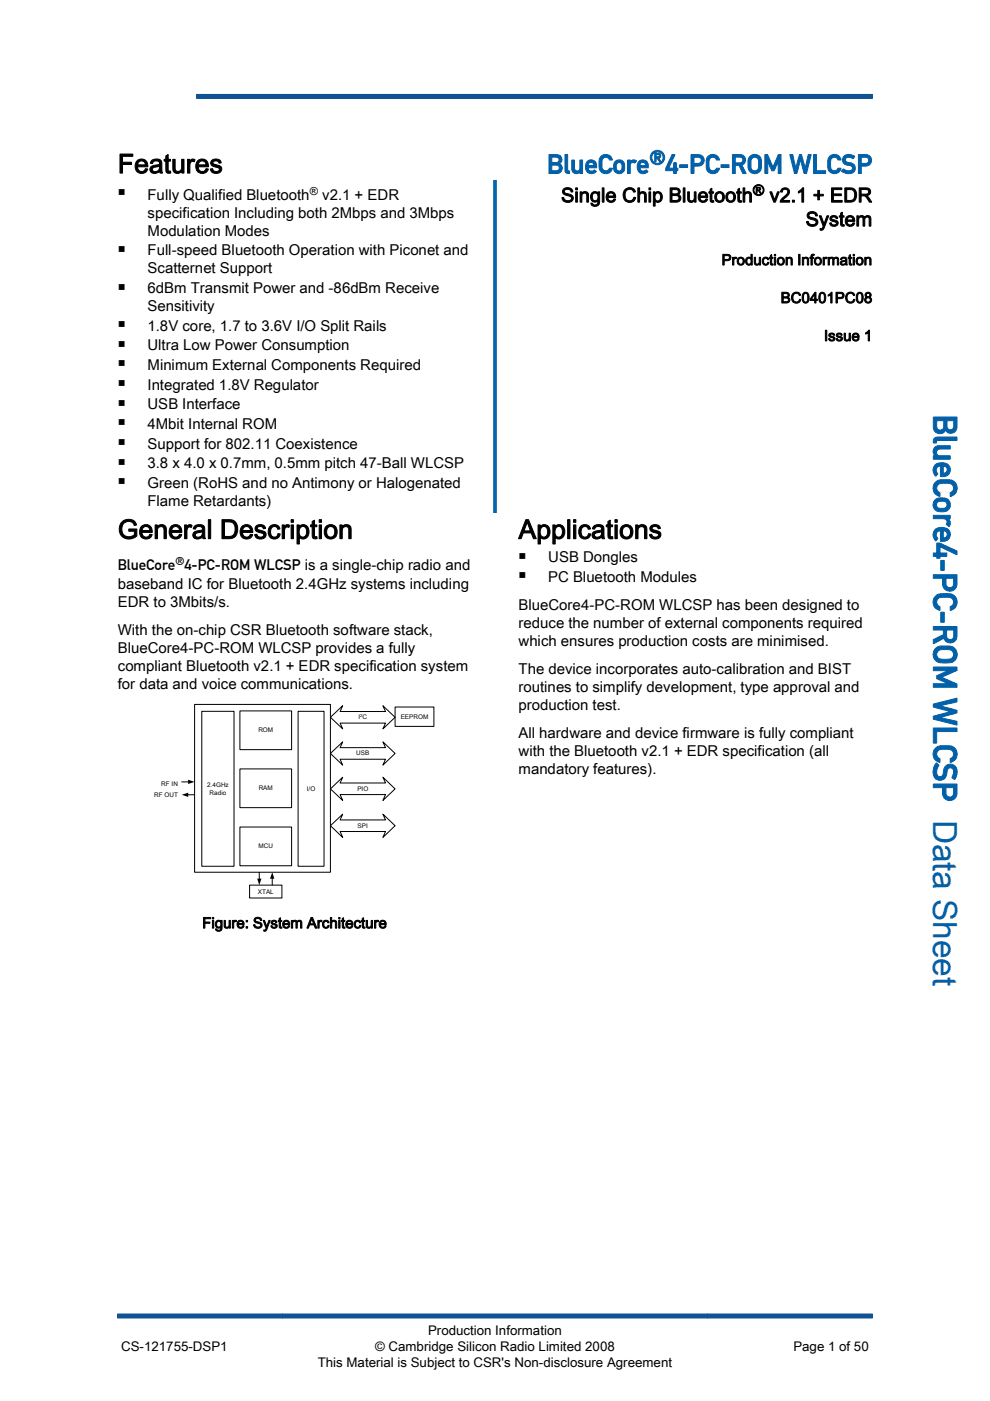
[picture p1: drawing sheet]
<svg xmlns="http://www.w3.org/2000/svg" width="210mm" height="297mm" viewBox="0 0 210 297" stroke-linecap="round" stroke-linejoin="round" font-family="sans-serif">
<defs><g id="words">
<text font-size="7.1" fill="#0060a9" x="198" y="87.9" transform="rotate(90 198 87.9)">_äìÉ`çêÉQJm`Jolj=ti`pm Data Sheet</text>
<g font-size="5.6">
<text x="25" y="36.7">Features</text>
<text x="25" y="114.2">General Description</text>
<text x="110" y="114.2">Applications</text>
</g>
<text font-size="5.6" fill="#0060a9" x="116" y="36.8">_äìÉ`çêÉ QJm`Jolj=ti`pm</text>
<text font-size="4.2" fill="#0060a9" x="137.8" y="34.9">∆</text>
<g font-size="4.2">
<text x="119" y="42.9">Single Chip Bluetooth</text>
<text x="163.2" y="42.9">v2.1 + EDR</text>
<text x="170.9" y="47.9">System</text>
</g>
<g font-size="3.2">
<text x="159.7" y="41.4">®</text>
<text x="31.3" y="46.2">specification Including both 2Mbps and 3Mbps</text>
<text x="31.3" y="42.4">Fully Qualified Bluetooth</text>
<text x="68.3" y="42.4">v2.1 + EDR</text>
<text x="31.3" y="50">Modulation Modes</text>
<text x="31.3" y="54.2">Full-speed Bluetooth Operation with Piconet and</text>
<text x="31.3" y="58">Scatternet Support</text>
<text x="153.1" y="56.2">Production Information</text>
<text x="31.3" y="62.1">6dBm Transmit Power and -86dBm Receive</text>
<text x="31.3" y="66">Sensitivity</text>
<text x="165.6" y="64.2">BC0401PC08</text>
<text x="31.3" y="70.1">1.8V core, 1.7 to 3.6V I/O Split Rails</text>
<text x="31.3" y="74.3">Ultra Low Power Consumption</text>
<text x="174.8" y="72.3">Issue 1</text>
<text x="31.3" y="78.4">Minimum External Components Required</text>
<text x="31.3" y="82.6">Integrated 1.8V Regulator</text>
<text x="31.3" y="86.8">USB Interface</text>
<text x="31.3" y="90.9">4Mbit Internal ROM</text>
<text x="31.3" y="95.1">Support for 802.11 Coexistence</text>
<text x="31.3" y="99.3">3.8 x 4.0 x 0.7mm, 0.5mm pitch 47-Ball WLCSP</text>
<text x="31.3" y="103.4">Green (RoHS and no Antimony or Halogenated</text>
<text x="31.3" y="107.2">Flame Retardants)</text>
<text x="116.3" y="119.2">USB Dongles</text>
<text x="25" y="124.8">baseband IC for Bluetooth 2.4GHz systems including</text>
<text x="25" y="120.9">_äìÉ`çêÉ QJm`Jolj=ti`pm is a single-chip radio and</text>
<text x="116.3" y="123.4">PC Bluetooth Modules</text>
<text x="25" y="128.6">EDR to 3Mbits/s.</text>
<text x="110" y="129.3">BlueCore4-PC-ROM WLCSP has been designed to</text>
<text x="25" y="134.6">With the on-chip CSR Bluetooth software stack,</text>
<text x="110" y="133.1">reduce the number of external components required</text>
<text x="110" y="136.9">which ensures production costs are minimised.</text>
<text x="25" y="138.4">BlueCore4-PC-ROM WLCSP provides a fully</text>
<text x="25" y="142.2">compliant Bluetooth v2.1 + EDR specification system</text>
<text x="110" y="142.9">The device incorporates auto-calibration and BIST</text>
<text x="25" y="146">for data and voice communications.</text>
<text x="110" y="146.7">routines to simplify development, type approval and</text>
<text x="110" y="150.5">production test.</text>
<text x="110" y="156.4">All hardware and device firmware is fully compliant</text>
<text x="110" y="160.2">with the Bluetooth v2.1 + EDR specification (all</text>
<text x="110" y="164">mandatory features).</text>
<text x="42.9" y="196.8">Figure: System Architecture</text>
</g>
<g font-size="2.8">
<text x="25" y="41.7">■</text>
<text x="25" y="53.8">■</text>
<text x="25" y="61.8">■</text>
<text x="25" y="69.8">■</text>
<text x="25" y="73.9">■</text>
<text x="25" y="78.1">■</text>
<text x="25" y="82.3">■</text>
<text x="25" y="86.4">■</text>
<text x="25" y="90.6">■</text>
<text x="25" y="94.7">■</text>
<text x="25" y="98.9">■</text>
<text x="25" y="103.1">■</text>
<text x="110" y="118.9">■</text>
<text x="110" y="123">■</text>
<text x="25.7" y="286.4">CS-121755-DSP1</text>
<text x="79.6" y="286.4">© Cambridge Silicon Radio Limited 2008</text>
<text x="90.8" y="283.1">Production Information</text>
<text x="168.3" y="286.4">Page 1 of 50</text>
<text x="67.4" y="289.8">This Material is Subject to CSR's Non-disclosure Agreement</text>
</g>
<g font-size="2.4">
<text x="65.7" y="41.3">®</text>
<text x="37.2" y="119.8">∆</text>
</g>
<g font-size="1.3">
<text x="54.8" y="155.2">ROM</text>
<text x="76" y="152.5">I C</text>
<text x="85" y="152.4">EEPROM</text>
<text x="75.6" y="160.2">USB</text>
<text x="34.2" y="166.7">RF IN</text>
<text x="43.9" y="166.9">2.4GHz</text>
<text x="54.9" y="167.6">RAM</text>
<text x="65.1" y="167.7">I/O</text>
<text x="75.8" y="167.7">PIO</text>
<text x="32.7" y="168.9">RF OUT</text>
<text x="44.5" y="168.5">Radio</text>
<text x="54.8" y="179.9">MCU</text>
<text x="75.9" y="175.5">SPI</text>
<text x="54.7" y="189.4">XTAL</text>
</g>
<text font-size=".9" x="76.4" y="152.1">2</text>
</g></defs>
<path d="M105 38.2v70.4" fill="none" stroke="#0069a9" stroke-width=".79"/>
<g fill="none" stroke="#000" stroke-width=".21">
<path d="M41.3 149.4h28.8v35.5h-28.8zM42.8 150.8h6.8v32.9h-6.8zM50.9 150.7h10.9v8.2h-10.9zM63.2 150.8h5.5v32.9h-5.5zM70.1 159.7l2.6-2.4-.6 1.2h9.7l-.6-1.2 2.6 2.4-2.6 2.5 .6-1.2h-9.7l.6 1.2zM70.1 152.1l2.6-2.5-.6 1.3h9.7l-.6-1.3 2.6 2.5-2.6 2.4 .6-1.2h-9.7l.6 1.2zM83.8 149.9h8.2v4.1h-8.2zM38.5 165.8h1.5M39.8 168.5h1.5M50.9 175.3h10.9v8.3h-10.9zM50.9 163h10.9v8.2h-10.9zM70.1 175.1l2.6-2.5-.6 1.2h9.7l-.6-1.2 2.6 2.5-2.6 2.4 .6-1.2h-9.7l.6 1.2z"/>
<path d="M70.1 167.3l2.6-2.5-.6 1.2h9.7l-.6-1.2 2.6 2.5-2.6 2.4 .6-1.2h-9.7l.6 1.2zM52.9 187.7h6.9v2.7h-6.9zM55 184.9v1.5M57.7 186.2v1.5"/>
</g>
<path d="M39.9 165.3l1.4 .5-1.4 .4zM38.5 168.5l1.4-.4v.9zM54.5 186.3h1l-.5 1.4zM57.7 184.9l.5 1.4h-.9z" fill="#000"/>
<path d="M41.7 20.4h143.3M25 279h160" fill="none" stroke="#105294" stroke-width="1.1"/>
<use href="#words"/>
</svg>
